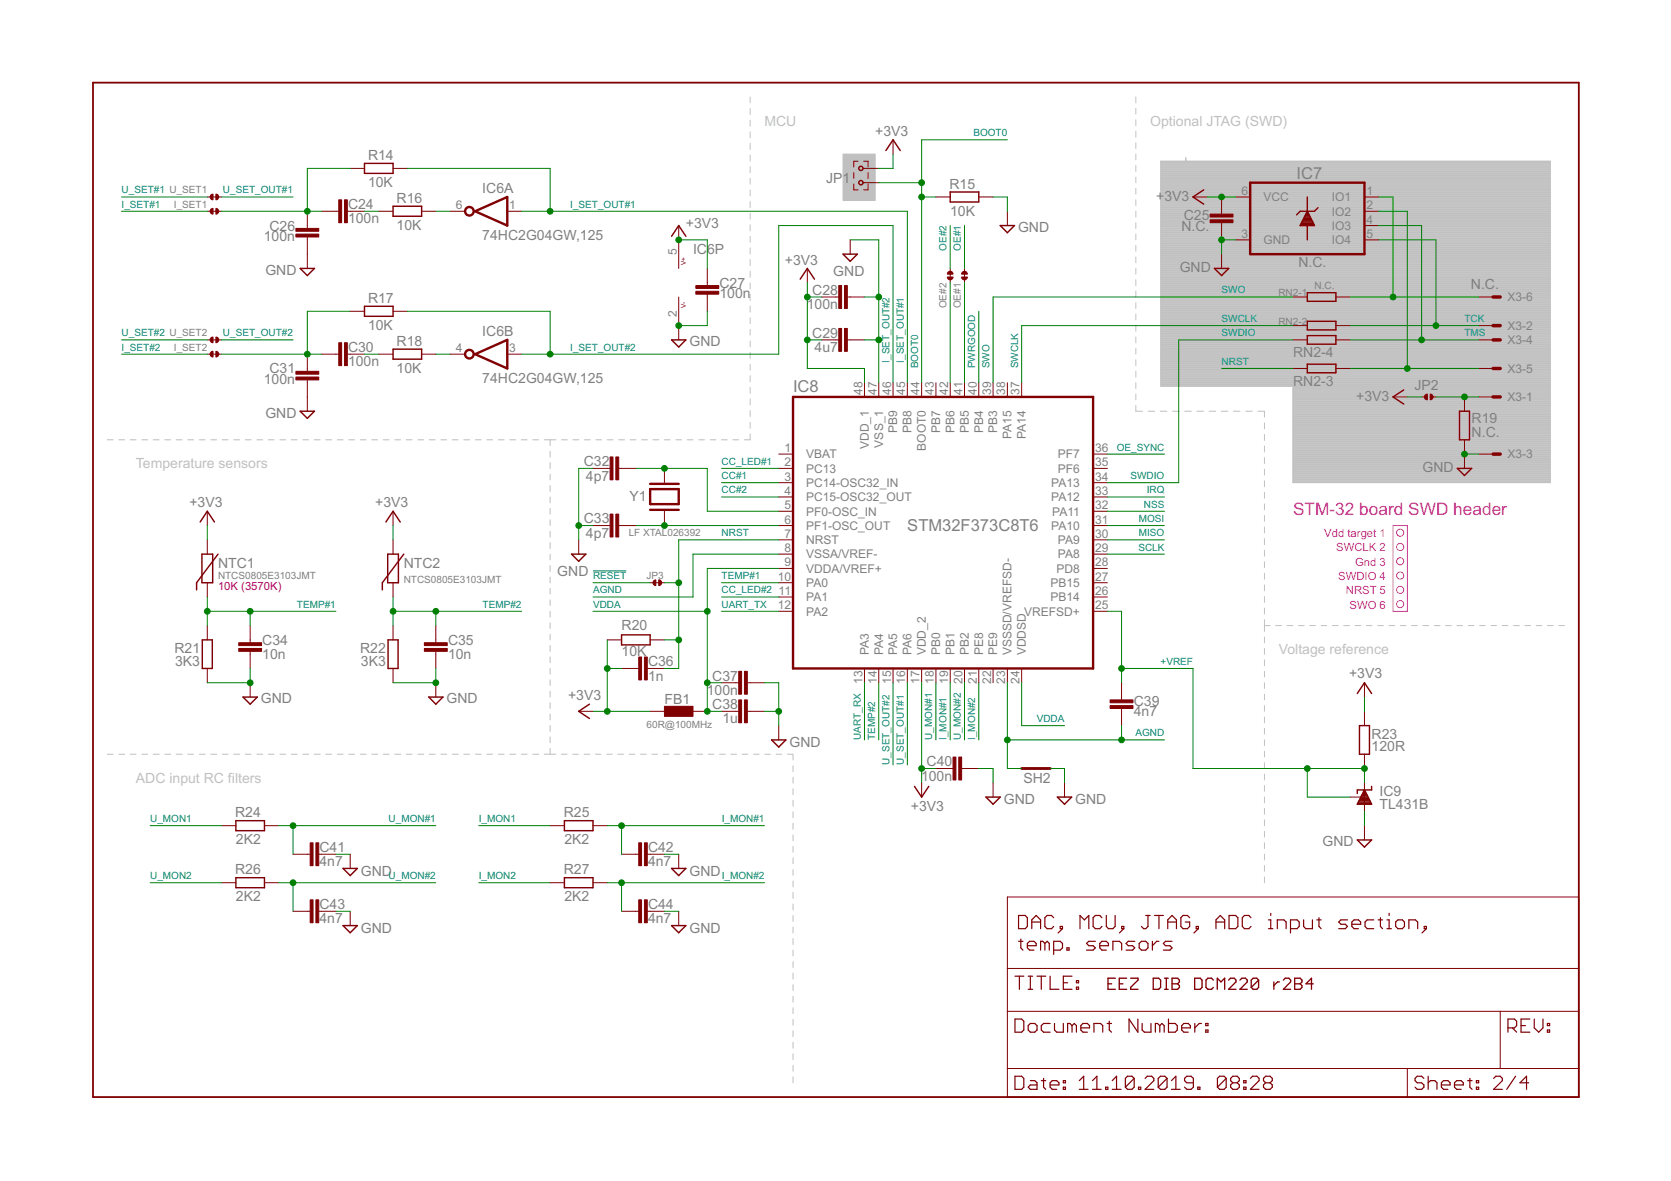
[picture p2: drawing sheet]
<svg xmlns="http://www.w3.org/2000/svg" width="297mm" height="210mm" viewBox="0 0 297 210" stroke-linecap="round" stroke-linejoin="round" font-family="sans-serif">
<defs><g id="words">
<text font-size="3.1" fill="#f0f" x="229.9" y="91.5">STM-32 board SWD header</text>
<g font-size="2.9" fill="#808080">
<text x="230.5" y="31.8">IC7</text>
<text x="141" y="69.7">IC8</text>
<text x="161.3" y="94.5">STM32F373C8T6</text>
</g>
<g font-size="2.5" fill="#c0c0c0">
<text x="135.9" y="22.3">MCU</text>
<text x="204.5" y="22.3">Optional JTAG (SWD)</text>
<text x="24.1" y="83.3">Temperature sensors</text>
<text x="227.3" y="116.3">Voltage reference</text>
<text x="24.1" y="139.1">ADC input RC filters</text>
</g>
<g font-size="2.5" fill="#808080">
<text x="65.4" y="28.4">R14</text>
<text x="155.6" y="24.2">+3V3</text>
<text x="65.4" y="33.2">10K</text>
<text x="85.7" y="34.4">IC6A</text>
<text x="146.8" y="32.5">JP1</text>
<text x="168.8" y="33.5">R15</text>
<text x="205.5" y="35.6">+</text>
<text x="207" y="35.6">3V3</text>
<text x="47.9" y="41">C26</text>
<text x="61.9" y="39.7">100n</text>
<text x="61.9" y="37.2">C24</text>
<text x="70.5" y="40.8">10K</text>
<text x="70.5" y="36">R16</text>
<text x="121.9" y="40.6">+3V3</text>
<text x="168.9" y="38.3">10K</text>
<text x="181" y="41.2">GND</text>
<text x="210" y="41">N.C.</text>
<text x="210.4" y="39.1">C25</text>
<text x="46.9" y="42.9">100n</text>
<text x="85.7" y="42.6">74HC2G04GW,125</text>
<text x="123.2" y="45.2">IC6P</text>
<text x="139.5" y="47.1">+3V3</text>
<text x="230.8" y="47.4">N.C.</text>
<text x="47.2" y="48.8">GND</text>
<text x="65.4" y="53.8">R17</text>
<text x="127.9" y="53">100n</text>
<text x="127.9" y="51.1">C27</text>
<text x="144.4" y="52.4">C28</text>
<text x="148.1" y="49">GND</text>
<text x="209.7" y="48.3">GND</text>
<text x="261.5" y="51.4">N.C.</text>
<text x="65.4" y="58.6">10K</text>
<text x="85.7" y="59.8">IC6B</text>
<text x="143.4" y="54.9">100n</text>
<text x="61.9" y="65.1">100n</text>
<text x="61.9" y="62.6">C30</text>
<text x="70.5" y="61.4">R18</text>
<text x="122.6" y="61.5">GND</text>
<text x="144.4" y="60">C29</text>
<text x="144.8" y="62.6">4u7</text>
<text x="229.9" y="63.4">RN2-4</text>
<text x="46.9" y="68.3">100n</text>
<text x="47.9" y="66.4">C31</text>
<text x="70.5" y="66.2">10K</text>
<text x="85.7" y="68">74HC2G04GW,125</text>
<text x="229.9" y="68.5">RN2-3</text>
<text x="241.1" y="71.2">+3V3</text>
<text x="251.4" y="69.3">JP2</text>
<text x="47.2" y="74.2">GND</text>
<text x="261.6" y="77.7">N.C.</text>
<text x="261.6" y="75.1">R19</text>
<text x="103.8" y="82.9">C32</text>
<text x="252.9" y="83.9">GND</text>
<text x="104.2" y="85.4">4p7</text>
<text x="111.9" y="89">Y1</text>
<text x="33.7" y="90.1">+3V3</text>
<text x="66.7" y="90.1">+3V3</text>
<text x="103.8" y="93">C33</text>
<text x="104.2" y="95.6">4p7</text>
<text x="38.8" y="101">NTC1</text>
<text x="71.8" y="101">NTC2</text>
<text x="99.1" y="102.3">GND</text>
<text x="110.5" y="111.9">R20</text>
<text x="31" y="116">R21</text>
<text x="31.1" y="118.3">3K3</text>
<text x="46.6" y="117.2">10n</text>
<text x="46.6" y="114.6">C34</text>
<text x="64" y="116">R22</text>
<text x="64.1" y="118.3">3K3</text>
<text x="79.6" y="117.2">10n</text>
<text x="79.6" y="114.6">C35</text>
<text x="110.5" y="116.6">10K</text>
<text x="115.2" y="118.4">C36</text>
<text x="46.4" y="125">GND</text>
<text x="79.4" y="125">GND</text>
<text x="101" y="124.4">+3V3</text>
<text x="115.2" y="121">1n</text>
<text x="118.1" y="125.1">FB1</text>
<text x="125.6" y="123.5">100n</text>
<text x="126.6" y="121">C37</text>
<text x="201.5" y="125.4">C39</text>
<text x="239.8" y="120.6">+3V3</text>
<text x="126.6" y="126">C38</text>
<text x="128.4" y="128.6">1u</text>
<text x="201.5" y="127.3">4n7</text>
<text x="243.8" y="131.3">R23</text>
<text x="140.3" y="132.8">GND</text>
<text x="164.7" y="136.2">C40</text>
<text x="243.8" y="133.5">120R</text>
<text x="163.7" y="138.7">100n</text>
<text x="178.4" y="142.9">GND</text>
<text x="181.9" y="139.1">SH2</text>
<text x="191.1" y="142.9">GND</text>
<text x="245.2" y="143.8">TL431B</text>
<text x="245.2" y="141.5">IC9</text>
<text x="41.8" y="145.2">R24</text>
<text x="100.2" y="145.2">R25</text>
<text x="161.9" y="144.1">+3V3</text>
<text x="41.8" y="155.4">R26</text>
<text x="41.9" y="150">2K2</text>
<text x="56.8" y="154">4n7</text>
<text x="56.8" y="151.4">C41</text>
<text x="64.1" y="155.6">GND</text>
<text x="100.2" y="155.4">R27</text>
<text x="100.3" y="150">2K2</text>
<text x="115.2" y="154">4n7</text>
<text x="115.2" y="151.4">C42</text>
<text x="122.6" y="155.6">GND</text>
<text x="235.1" y="150.4">GND</text>
<text x="41.9" y="160.2">2K2</text>
<text x="56.8" y="161.6">C43</text>
<text x="100.3" y="160.2">2K2</text>
<text x="115.2" y="161.6">C44</text>
<text x="56.8" y="164.1">4n7</text>
<text x="64.1" y="165.8">GND</text>
<text x="115.2" y="164.1">4n7</text>
<text x="122.6" y="165.8">GND</text>
</g>
<g font-size="2.1" fill="#808080">
<text x="220.7" y="34.7">6</text>
<text x="224.6" y="35.8">VCC</text>
<text x="236.8" y="35.8">IO1</text>
<text x="242.9" y="34.7">1</text>
<text x="81" y="37.2">6</text>
<text x="90.5" y="37.2">1</text>
<text x="236.8" y="38.3">IO2</text>
<text x="236.8" y="40.8">IO3</text>
<text x="242.9" y="37.2">2</text>
<text x="242.9" y="39.7">4</text>
<text x="120.3" y="45.4" transform="rotate(-90 120.3 45.4)">5</text>
<text x="220.7" y="42.3">3</text>
<text x="224.6" y="43.4">GND</text>
<text x="236.8" y="43.4">IO4</text>
<text x="242.9" y="42.3">5</text>
<text x="267.9" y="53.5">X3-6</text>
<text x="120.3" y="56.3" transform="rotate(-90 120.3 56.3)">2</text>
<text x="267.9" y="58.6">X3-2</text>
<text x="81" y="62.6">4</text>
<text x="90.5" y="62.6">3</text>
<text x="267.9" y="61.2">X3-4</text>
<text x="153.3" y="70.2" transform="rotate(-90 153.3 70.2)">48</text>
<text x="155.9" y="70.2" transform="rotate(-90 155.9 70.2)">47</text>
<text x="158.4" y="70.2" transform="rotate(-90 158.4 70.2)">46</text>
<text x="160.9" y="70.2" transform="rotate(-90 160.9 70.2)">45</text>
<text x="163.5" y="70.2" transform="rotate(-90 163.5 70.2)">44</text>
<text x="166" y="70.2" transform="rotate(-90 166 70.2)">43</text>
<text x="168.5" y="70.2" transform="rotate(-90 168.5 70.2)">42</text>
<text x="171.1" y="70.2" transform="rotate(-90 171.1 70.2)">41</text>
<text x="173.6" y="70.2" transform="rotate(-90 173.6 70.2)">40</text>
<text x="176.2" y="70.2" transform="rotate(-90 176.2 70.2)">39</text>
<text x="178.7" y="70.2" transform="rotate(-90 178.7 70.2)">38</text>
<text x="181.2" y="70.2" transform="rotate(-90 181.2 70.2)">37</text>
<text x="267.9" y="71.3">X3-1</text>
<text x="267.9" y="66.2">X3-5</text>
<text x="159.5" y="76.9" transform="rotate(-90 159.5 76.9)">PB9</text>
<text x="162" y="76.9" transform="rotate(-90 162 76.9)">PB8</text>
<text x="167.1" y="76.9" transform="rotate(-90 167.1 76.9)">PB7</text>
<text x="169.7" y="76.9" transform="rotate(-90 169.7 76.9)">PB6</text>
<text x="172.2" y="76.9" transform="rotate(-90 172.2 76.9)">PB5</text>
<text x="174.7" y="76.9" transform="rotate(-90 174.7 76.9)">PB4</text>
<text x="177.3" y="76.9" transform="rotate(-90 177.3 76.9)">PB3</text>
<text x="179.8" y="78" transform="rotate(-90 179.8 78)">PA15</text>
<text x="182.4" y="78" transform="rotate(-90 182.4 78)">PA14</text>
<text x="139.4" y="80.4">1</text>
<text x="139.4" y="82.9">2</text>
<text x="143.3" y="81.5">VBAT</text>
<text x="154.4" y="79.8" transform="rotate(-90 154.4 79.8)">VDD_1</text>
<text x="157" y="79.5" transform="rotate(-90 157 79.5)">VSS_1</text>
<text x="164.6" y="80.1" transform="rotate(-90 164.6 80.1)">BOOT0</text>
<text x="188" y="81.5">PF7</text>
<text x="194.7" y="80.4">36</text>
<text x="194.7" y="82.9">35</text>
<text x="267.9" y="81.5">X3-3</text>
<text x="139.4" y="85.4">3</text>
<text x="139.4" y="88">4</text>
<text x="143.3" y="84">PC13</text>
<text x="143.3" y="86.6">PC14-OSC32_IN</text>
<text x="143.3" y="89.1">PC15-OSC32_OUT</text>
<text x="186.9" y="86.6">PA13</text>
<text x="186.9" y="89.1">PA12</text>
<text x="188" y="84">PF6</text>
<text x="194.7" y="85.4">34</text>
<text x="194.7" y="88">33</text>
<text x="139.4" y="90.5">5</text>
<text x="139.4" y="93.1">6</text>
<text x="139.4" y="95.6">7</text>
<text x="143.3" y="91.6">PF0-OSC_IN</text>
<text x="143.3" y="94.2">PF1-OSC_OUT</text>
<text x="186.9" y="94.2">PA10</text>
<text x="187" y="91.6">PA11</text>
<text x="194.7" y="90.5">32</text>
<text x="194.7" y="93.1">31</text>
<text x="194.7" y="95.6">30</text>
<text x="139.4" y="98.1">8</text>
<text x="139.4" y="100.7">9</text>
<text x="143.3" y="96.7">NRST</text>
<text x="143.3" y="99.3">VSSA/VREF-</text>
<text x="143.3" y="101.8">VDDA/VREF+</text>
<text x="187.8" y="101.8">PD8</text>
<text x="188.1" y="96.7">PA9</text>
<text x="188.1" y="99.3">PA8</text>
<text x="194.7" y="98.1">29</text>
<text x="194.7" y="100.7">28</text>
<text x="138.2" y="103.2">10</text>
<text x="138.4" y="105.8">11</text>
<text x="143.3" y="104.3">PA0</text>
<text x="143.3" y="106.9">PA1</text>
<text x="186.7" y="104.3">PB15</text>
<text x="186.7" y="106.9">PB14</text>
<text x="194.7" y="103.2">27</text>
<text x="194.7" y="105.8">26</text>
<text x="138.2" y="108.3">12</text>
<text x="143.3" y="109.4">PA2</text>
<text x="182" y="109.4">VREFSD+</text>
<text x="194.7" y="108.3">25</text>
<text x="154.4" y="116.5" transform="rotate(-90 154.4 116.5)">PA3</text>
<text x="157" y="116.5" transform="rotate(-90 157 116.5)">PA4</text>
<text x="159.5" y="116.5" transform="rotate(-90 159.5 116.5)">PA5</text>
<text x="162" y="116.5" transform="rotate(-90 162 116.5)">PA6</text>
<text x="164.6" y="116.5" transform="rotate(-90 164.6 116.5)">VDD_2</text>
<text x="167.1" y="116.5" transform="rotate(-90 167.1 116.5)">PB0</text>
<text x="169.7" y="116.5" transform="rotate(-90 169.7 116.5)">PB1</text>
<text x="172.2" y="116.5" transform="rotate(-90 172.2 116.5)">PB2</text>
<text x="174.7" y="116.5" transform="rotate(-90 174.7 116.5)">PE8</text>
<text x="177.3" y="116.5" transform="rotate(-90 177.3 116.5)">PE9</text>
<text x="179.8" y="116.5" transform="rotate(-90 179.8 116.5)">VSSSD/VREFSD-</text>
<text x="182.4" y="116.5" transform="rotate(-90 182.4 116.5)">VDDSD</text>
<text x="153.3" y="121.5" transform="rotate(-90 153.3 121.5)">13</text>
<text x="155.9" y="121.5" transform="rotate(-90 155.9 121.5)">14</text>
<text x="158.4" y="121.5" transform="rotate(-90 158.4 121.5)">15</text>
<text x="160.9" y="121.5" transform="rotate(-90 160.9 121.5)">16</text>
<text x="163.5" y="121.5" transform="rotate(-90 163.5 121.5)">17</text>
<text x="166" y="121.5" transform="rotate(-90 166 121.5)">18</text>
<text x="168.5" y="121.5" transform="rotate(-90 168.5 121.5)">19</text>
<text x="171.1" y="121.5" transform="rotate(-90 171.1 121.5)">20</text>
<text x="173.6" y="121.5" transform="rotate(-90 173.6 121.5)">21</text>
<text x="176.2" y="121.5" transform="rotate(-90 176.2 121.5)">22</text>
<text x="178.7" y="121.5" transform="rotate(-90 178.7 121.5)">23</text>
<text x="181.2" y="121.5" transform="rotate(-90 181.2 121.5)">24</text>
</g>
<g font-size="2" fill="#f0f">
<text x="235.4" y="95.5">Vdd target 1</text>
<text x="237.5" y="98">SWCLK 2</text>
<text x="240.9" y="100.5">Gnd 3</text>
<text x="237.9" y="103.1">SWDIO 4</text>
<text x="239.2" y="105.6">NRST 5</text>
<text x="239.9" y="108.2">SWO 6</text>
</g>
<text font-size="2" fill="#800080" x="38.8" y="104.8">10K (3570K)</text>
<g font-size="1.8" fill="#008080">
<text x="173" y="24.2">BOOT0</text>
<text x="21.6" y="34.4">U_SET#1 U_SET1</text>
<text x="39.6" y="34.4">U_SET_OUT#1</text>
<text x="21.6" y="36.9">I_SET#1</text>
<text x="101.4" y="36.9">I_SET_OUT#1</text>
<text x="168.3" y="44.5" transform="rotate(-90 168.3 44.5)">OE#2</text>
<text x="170.8" y="44.5" transform="rotate(-90 170.8 44.5)">OE#1</text>
<text x="217.2" y="52.1">SWO</text>
<text x="21.6" y="59.8">U_SET#2 U_SET2</text>
<text x="39.6" y="59.8">U_SET_OUT#2</text>
<text x="217.2" y="59.8">SWDIO</text>
<text x="217.2" y="57.2">SWCLK</text>
<text x="260.3" y="59.8">TMS</text>
<text x="260.3" y="57.2">TCK</text>
<text x="21.6" y="62.3">I_SET#2</text>
<text x="101.4" y="62.3">I_SET_OUT#2</text>
<text x="158.1" y="64.4" transform="rotate(-90 158.1 64.4)">I_SET_OUT#2</text>
<text x="160.7" y="64.4" transform="rotate(-90 160.7 64.4)">I_SET_OUT#1</text>
<text x="163.2" y="65.5" transform="rotate(-90 163.2 65.5)">BOOT0</text>
<text x="173.3" y="65.5" transform="rotate(-90 173.3 65.5)">PWRGOOD</text>
<text x="175.9" y="65.5" transform="rotate(-90 175.9 65.5)">SWO</text>
<text x="181" y="65.5" transform="rotate(-90 181 65.5)">SWCLK</text>
<text x="217.2" y="64.8">NRST</text>
<text x="128.3" y="82.6">CC_LED#1</text>
<text x="198.5" y="80.1">OE_SYNC</text>
<text x="128.3" y="85.2">CC#1</text>
<text x="128.3" y="87.7">CC#2</text>
<text x="201" y="85.2">SWDIO</text>
<text x="203.8" y="87.7">IRQ</text>
<text x="128.3" y="95.3">NRST</text>
<text x="202.4" y="92.8">MOSI</text>
<text x="202.4" y="95.3">MISO</text>
<text x="203.3" y="90.2">NSS</text>
<text x="202.4" y="97.9">SCLK</text>
<text x="105.4" y="102.9">RESET</text>
<text x="105.4" y="105.5">AGND</text>
<text x="128.3" y="105.5">CC_LED#2</text>
<text x="128.3" y="102.9">TEMP#1</text>
<text x="52.8" y="108">TEMP#1</text>
<text x="85.8" y="108">TEMP#2</text>
<text x="105.4" y="108">VDDA</text>
<text x="128.3" y="108">UART_TX</text>
<text x="206.3" y="118.2">+VREF</text>
<text x="153" y="131.5" transform="rotate(-90 153 131.5)">UART_RX</text>
<text x="155.6" y="131.5" transform="rotate(-90 155.6 131.5)">TEMP#2</text>
<text x="165.7" y="131.5" transform="rotate(-90 165.7 131.5)">U_MON#1</text>
<text x="168.3" y="131.5" transform="rotate(-90 168.3 131.5)">I_MON#1</text>
<text x="170.8" y="131.5" transform="rotate(-90 170.8 131.5)">U_MON#2</text>
<text x="173.3" y="131.5" transform="rotate(-90 173.3 131.5)">I_MON#2</text>
<text x="184.3" y="128.3">VDDA</text>
<text x="201.9" y="130.9">AGND</text>
<text x="158.1" y="135.9" transform="rotate(-90 158.1 135.9)">U_SET_OUT#2</text>
<text x="160.7" y="135.9" transform="rotate(-90 160.7 135.9)">U_SET_OUT#1</text>
<text x="26.7" y="146.1">U_MON1</text>
<text x="69.1" y="146.1">U_MON#1</text>
<text x="85.1" y="146.1">I_MON1</text>
<text x="128.3" y="146.1">I_MON#1</text>
<text x="26.7" y="156.3">U_MON2</text>
<text x="69.1" y="156.3">U_MON#2</text>
<text x="85.1" y="156.3">I_MON2</text>
<text x="128.3" y="156.3">I_MON#2</text>
</g>
<g font-size="1.8" fill="#808080">
<text x="30.9" y="36.9">I_SET1</text>
<text x="227.3" y="52.7">RN2-1</text>
<text x="233.7" y="51.4">N.C.</text>
<text x="168.3" y="54.8" transform="rotate(-90 168.3 54.8)">OE#2</text>
<text x="170.8" y="54.8" transform="rotate(-90 170.8 54.8)">OE#1</text>
<text x="227.3" y="57.7">RN2-2</text>
<text x="30.9" y="62.3">I_SET2</text>
<text x="111.8" y="95.3">LF XTAL026392</text>
<text x="38.8" y="102.9">NTCS0805E3103JMT</text>
<text x="71.8" y="103.6">NTCS0805E3103JMT</text>
<text x="114.9" y="102.9">JP3</text>
<text x="114.9" y="129.3">60R@100MHz</text>
</g>
<g font-size="1.1" fill="#800000">
<text x="121.9" y="47.1" transform="rotate(-90 121.9 47.1)">V+</text>
<text x="121.9" y="54.7" transform="rotate(-90 121.9 54.7)">V-</text>
</g>
</g></defs>
<g fill="none" stroke="#c0c0c0" stroke-width=".18">
<path d="M133.3 17.2v1.1M133.3 19.3v1.1M201.9 17.2v1.1M201.9 19.3v1M133.3 21.4v1M133.3 23.4v1.1M133.3 25.5v1.1M133.3 27.6v1M133.3 29.6v1.1M133.3 31.7v1M133.3 33.8v1M133.3 35.8v1.1"/>
<path d="M133.3 37.9v1M133.3 39.9v1.1M201.9 21.3v1M201.9 23.3v1.1M201.9 25.4v1M201.9 27.4v1M201.9 29.4v1.1M201.9 31.5v1M201.9 33.5v1M201.9 35.5v1M201.9 37.5v1.1M201.9 39.6v1"/>
<path d="M206.4 28.7h69.2v57.1h-45.8v-17.1h-23.4zM206.4 39.9h69.2M206.4 39.8h69.2M206.4 39.6h69.2M206.4 39.5h69.2M206.4 39.4h69.2M206.4 39.3h69.2M206.4 39.2h69.2M206.4 39h69.2M206.4 38.9h69.2M206.4 38.8h69.2M206.4 38.7h69.2"/>
<path d="M206.4 38.5h69.2M206.4 38.4h69.2M206.4 38.3h69.2M206.4 38.2h69.2M206.4 38.1h69.2M206.4 38h69.2M206.4 37.8h69.2M206.4 37.7h69.2M206.4 37.6h69.2M206.4 37.5h69.2M206.4 37.3h69.2M206.4 37.2h69.2"/>
<path d="M206.4 37.1h69.2M206.4 37h69.2M206.4 36.9h69.2M206.4 36.7h69.2M206.4 36.6h69.2M206.4 36.5h69.2M206.4 36.4h69.2M206.4 36.3h69.2M206.4 36.1h69.2M206.4 36h69.2M206.4 35.9h69.2M206.4 35.8h69.2"/>
<path d="M206.4 35.7h69.2M206.4 35.5h69.2M206.4 35.4h69.2M206.4 35.3h69.2M206.4 35.2h69.2M206.4 35.1h69.2M206.4 34.9h69.2M206.4 34.8h69.2M206.4 34.7h69.2M206.4 34.6h69.2M206.4 34.5h69.2M206.4 34.3h69.2"/>
<path d="M206.4 34.2h69.2M206.4 34.1h69.2M206.4 34h69.2M206.4 33.8h69.2M206.4 33.7h69.2M206.4 33.6h69.2M206.4 33.5h69.2M206.4 33.4h69.2M206.4 33.3h69.2M206.4 33.1h69.2M206.4 33h69.2M206.4 32.9h69.2"/>
<path d="M206.4 32.8h69.2M206.4 32.6h69.2M206.4 32.5h69.2M206.4 32.4h69.2M206.4 32.3h69.2M206.4 32.2h69.2M206.4 32h69.2M206.4 31.9h69.2M206.4 31.8h69.2M206.4 31.7h69.2M206.4 31.6h69.2M206.4 31.4h69.2"/>
<path d="M206.4 31.3h69.2M206.4 31.2h69.2M206.4 31.1h69.2M206.4 30.9h69.2M206.4 30.8h69.2M206.4 30.7h69.2M206.4 30.6h69.2M206.4 30.5h69.2M206.4 30.4h69.2M206.4 30.2h69.2M206.4 30.1h69.2M206.4 30h69.2"/>
<path d="M206.4 29.9h69.2M206.4 29.7h69.2M206.4 29.6h69.2M206.4 29.5h69.2M206.4 29.4h69.2M206.4 29.3h69.2M206.4 29.1h69.2M206.4 29h69.2M206.4 28.9h69.2M206.4 28.8h69.2M210.8 28v.7M133.3 42v1.1"/>
<path d="M133.3 44.1v1M133.3 46.1v1.1M133.3 48.2v1.1M133.3 50.3v1M133.3 52.3v1.1M133.3 54.4v1.1M133.3 56.5v1M133.3 58.5v1.1M201.9 41.6v1M201.9 43.6v1.1M201.9 45.7v1M201.9 47.7v1"/>
<path d="M201.9 49.7v1.1M201.9 51.8v1M201.9 53.8v1M201.9 55.8v1.1M201.9 57.8v1.1M201.9 59.9v1M206.4 59.9h69.2M206.4 59.8h69.2M206.4 59.7h69.2M206.4 59.5h69.2M206.4 59.4h69.2M206.4 59.3h69.2"/>
<path d="M206.4 59.2h69.2M206.4 59.1h69.2M206.4 58.9h69.2M206.4 58.8h69.2M206.4 58.7h69.2M206.4 58.6h69.2M206.4 58.5h69.2M206.4 58.3h69.2M206.4 58.2h69.2M206.4 58.1h69.2M206.4 58h69.2M206.4 57.8h69.2"/>
<path d="M206.4 57.7h69.2M206.4 57.6h69.2M206.4 57.5h69.2M206.4 57.4h69.2M206.4 57.3h69.2M206.4 57.1h69.2M206.4 57h69.2M206.4 56.9h69.2M206.4 56.8h69.2M206.4 56.6h69.2M206.4 56.5h69.2M206.4 56.4h69.2"/>
<path d="M206.4 56.3h69.2M206.4 56.2h69.2M206.4 56h69.2M206.4 55.9h69.2M206.4 55.8h69.2M206.4 55.7h69.2M206.4 55.6h69.2M206.4 55.4h69.2M206.4 55.3h69.2M206.4 55.2h69.2M206.4 55.1h69.2M206.4 54.9h69.2"/>
<path d="M206.4 54.8h69.2M206.4 54.7h69.2M206.4 54.6h69.2M206.4 54.5h69.2M206.4 54.4h69.2M206.4 54.2h69.2M206.4 54.1h69.2M206.4 54h69.2M206.4 53.9h69.2M206.4 53.7h69.2M206.4 53.6h69.2M206.4 53.5h69.2"/>
<path d="M206.4 53.4h69.2M206.4 53.3h69.2M206.4 53.1h69.2M206.4 53h69.2M206.4 52.9h69.2M206.4 52.8h69.2M206.4 52.7h69.2M206.4 52.5h69.2M206.4 52.4h69.2M206.4 52.3h69.2M206.4 52.2h69.2M206.4 52.1h69.2"/>
<path d="M206.4 51.9h69.2M206.4 51.8h69.2M206.4 51.7h69.2M206.4 51.6h69.2M206.4 51.5h69.2M206.4 51.3h69.2M206.4 51.2h69.2M206.4 51.1h69.2M206.4 51h69.2M206.4 50.9h69.2M206.4 50.7h69.2M206.4 50.6h69.2"/>
<path d="M206.4 50.5h69.2M206.4 50.4h69.2M206.4 50.2h69.2M206.4 50.1h69.2M206.4 50h69.2M206.4 49.9h69.2M206.4 49.8h69.2M206.4 49.7h69.2M206.4 49.5h69.2M206.4 49.4h69.2M206.4 49.3h69.2M206.4 49.2h69.2"/>
<path d="M206.4 49h69.2M206.4 48.9h69.2M206.4 48.8h69.2M206.4 48.7h69.2M206.4 48.6h69.2M206.4 48.5h69.2M206.4 48.3h69.2M206.4 48.2h69.2M206.4 48.1h69.2M206.4 48h69.2M206.4 47.8h69.2M206.4 47.7h69.2"/>
<path d="M206.4 47.6h69.2M206.4 47.5h69.2M206.4 47.3h69.2M206.4 47.2h69.2M206.4 47.1h69.2M206.4 47h69.2M206.4 46.9h69.2M206.4 46.8h69.2M206.4 46.6h69.2M206.4 46.5h69.2M206.4 46.4h69.2M206.4 46.3h69.2"/>
<path d="M206.4 46.1h69.2M206.4 46h69.2M206.4 45.9h69.2M206.4 45.8h69.2M206.4 45.7h69.2M206.4 45.6h69.2M206.4 45.4h69.2M206.4 45.3h69.2M206.4 45.2h69.2M206.4 45.1h69.2M206.4 44.9h69.2M206.4 44.8h69.2"/>
<path d="M206.4 44.7h69.2M206.4 44.6h69.2M206.4 44.5h69.2M206.4 44.3h69.2M206.4 44.2h69.2M206.4 44.1h69.2M206.4 44h69.2M206.4 43.9h69.2M206.4 43.7h69.2M206.4 43.6h69.2M206.4 43.5h69.2M206.4 43.4h69.2"/>
<path d="M206.4 43.3h69.2M206.4 43.1h69.2M206.4 43h69.2M206.4 42.9h69.2M206.4 42.8h69.2M206.4 42.7h69.2M206.4 42.5h69.2M206.4 42.4h69.2M206.4 42.3h69.2M206.4 42.2h69.2M206.4 42.1h69.2M206.4 41.9h69.2"/>
<path d="M206.4 41.8h69.2M206.4 41.7h69.2M206.4 41.6h69.2M206.4 41.4h69.2M206.4 41.3h69.2M206.4 41.2h69.2M206.4 41.1h69.2M206.4 41h69.2M206.4 40.9h69.2M206.4 40.7h69.2M206.4 40.6h69.2M206.4 40.5h69.2"/>
<path d="M206.4 40.4h69.2M206.4 40.2h69.2M206.4 40.1h69.2M206.4 40h69.2M19.1 78.2h1M21.1 78.2h1.1M23.2 78.2h1M25.2 78.2h1M27.2 78.2h1.1M29.3 78.2h1M31.3 78.2h1.1M33.4 78.2h1"/>
<path d="M35.4 78.2h1.1M37.5 78.2h1M39.5 78.2h1.1M41.6 78.2h1M43.6 78.2h1M45.7 78.2h1M47.7 78.2h1M49.7 78.2h1.1M51.8 78.2h1M53.8 78.2h1.1M55.9 78.2h1M57.9 78.2h1"/>
<path d="M60 78.2h1M62 78.2h1M64.1 78.2h1M66.1 78.2h1M68.1 78.2h1.1M70.2 78.2h1M72.2 78.2h1.1M74.3 78.2h1M76.3 78.2h1.1M78.4 78.2h1M80.4 78.2h1M82.4 78.2h1.1"/>
<path d="M84.5 78.2h1M86.5 78.2h1.1M88.6 78.2h1M90.6 78.2h1.1M92.7 78.2h1M94.7 78.2h1.1M96.8 78.2h2M97.8 78.2v1M99.8 78.2h1.1M101.9 78.2h1M103.9 78.2h1M105.9 78.2h1.1"/>
<path d="M107.9 78.2h1.1M110 78.2h1M112 78.2h1.1M114 78.2h1.1M116.1 78.2h1M118.1 78.2h1M120.1 78.2h1.1M122.2 78.2h1M124.2 78.2h1M126.2 78.2h1.1M128.2 78.2h1.1M130.3 78.2h1"/>
<path d="M133.3 77.1v1.1h-1M133.3 60.6v1.1M133.3 62.7v1M133.3 64.7v1.1M133.3 66.8v1.1M133.3 68.9v1M133.3 70.9v1.1M133.3 73v1M133.3 75.1v1M201.9 61.9v1M201.9 63.9v1.1M201.9 66v1"/>
<path d="M201.9 68v1M201.9 70v1.1M201.9 72.1v1h1.2M204.1 73.1h1.2M206.2 73.1h1.2M206.4 68.6h69.2M206.4 68.5h69.2M206.4 68.3h69.2M206.4 68.2h69.2M206.4 68.1h69.2M206.4 68h69.2M206.4 67.9h69.2"/>
<path d="M206.4 67.7h69.2M206.4 67.6h69.2M206.4 67.5h69.2M206.4 67.4h69.2M206.4 67.3h69.2M206.4 67.1h69.2M206.4 67h69.2M206.4 66.9h69.2M206.4 66.8h69.2M206.4 66.7h69.2M206.4 66.5h69.2M206.4 66.4h69.2"/>
<path d="M206.4 66.3h69.2M206.4 66.2h69.2M206.4 66.1h69.2M206.4 65.9h69.2M206.4 65.8h69.2M206.4 65.7h69.2M206.4 65.6h69.2M206.4 65.4h69.2M206.4 65.3h69.2M206.4 65.2h69.2M206.4 65.1h69.2M206.4 65h69.2"/>
<path d="M206.4 64.9h69.2M206.4 64.7h69.2M206.4 64.6h69.2M206.4 64.5h69.2M206.4 64.4h69.2M206.4 64.2h69.2M206.4 64.1h69.2M206.4 64h69.2M206.4 63.9h69.2M206.4 63.8h69.2M206.4 63.6h69.2M206.4 63.5h69.2"/>
<path d="M206.4 63.4h69.2M206.4 63.3h69.2M206.4 63.2h69.2M206.4 63h69.2M206.4 62.9h69.2M206.4 62.8h69.2M206.4 62.7h69.2M206.4 62.5h69.2M206.4 62.4h69.2M206.4 62.3h69.2M206.4 62.2h69.2M206.4 62.1h69.2"/>
<path d="M206.4 62h69.2M206.4 61.8h69.2M206.4 61.7h69.2M206.4 61.6h69.2M206.4 61.5h69.2M206.4 61.3h69.2M206.4 61.2h69.2M206.4 61.1h69.2M206.4 61h69.2M206.4 60.9h69.2M206.4 60.7h69.2M206.4 60.6h69.2"/>
<path d="M206.4 60.5h69.2M206.4 60.4h69.2M206.4 60.3h69.2M206.4 60.1h69.2M206.4 60h69.2M208.4 73.1h1.2M210.6 73.1h1.2M212.8 73.1h1.1M214.9 73.1h1.2M217.1 73.1h1.2M219.3 73.1h1.1M221.4 73.1h1.2"/>
<path d="M223.6 73.1h1.2v1M224.8 75.2v1M224.8 77.2v1.1M224.8 79.3v1M229.8 79.9h45.8M229.8 79.8h45.8M229.8 79.7h45.8M229.8 79.6h45.8M229.8 79.4h45.8M229.8 79.3h45.8M229.8 79.2h45.8M229.8 79.1h45.8"/>
<path d="M229.8 79h45.8M229.8 78.8h45.8M229.8 78.7h45.8M229.8 78.6h45.8M229.8 78.5h45.8M229.8 78.4h45.8M229.8 78.2h45.8M229.8 78.1h45.8M229.8 78h45.8M229.8 77.9h45.8M229.8 77.7h45.8M229.8 77.6h45.8"/>
<path d="M229.8 77.5h45.8M229.8 77.4h45.8M229.8 77.3h45.8M229.8 77.2h45.8M229.8 77h45.8M229.8 76.9h45.8M229.8 76.8h45.8M229.8 76.7h45.8M229.8 76.5h45.8M229.8 76.4h45.8M229.8 76.3h45.8M229.8 76.2h45.8"/>
<path d="M229.8 76.1h45.8M229.8 75.9h45.8M229.8 75.8h45.8M229.8 75.7h45.8M229.8 75.6h45.8M229.8 75.5h45.8M229.8 75.3h45.8M229.8 75.2h45.8M229.8 75.1h45.8M229.8 75h45.8M229.8 74.9h45.8M229.8 74.7h45.8"/>
<path d="M229.8 74.6h45.8M229.8 74.5h45.8M229.8 74.4h45.8M229.8 74.3h45.8M229.8 74.1h45.8M229.8 74h45.8M229.8 73.9h45.8M229.8 73.8h45.8M229.8 73.7h45.8M229.8 73.5h45.8M229.8 73.4h45.8M229.8 73.3h45.8"/>
<path d="M229.8 73.2h45.8M229.8 73h45.8M229.8 72.9h45.8M229.8 72.8h45.8M229.8 72.7h45.8M229.8 72.6h45.8M229.8 72.5h45.8M229.8 72.3h45.8M229.8 72.2h45.8M229.8 72.1h45.8M229.8 72h45.8M229.8 71.8h45.8"/>
<path d="M229.8 71.7h45.8M229.8 71.6h45.8M229.8 71.5h45.8M229.8 71.4h45.8M229.8 71.2h45.8M229.8 71.1h45.8M229.8 71h45.8M229.8 70.9h45.8M229.8 70.8h45.8M229.8 70.6h45.8M229.8 70.5h45.8M229.8 70.4h45.8"/>
<path d="M229.8 70.3h45.8M229.8 70.1h45.8M229.8 70h45.8M229.8 69.9h45.8M229.8 69.8h45.8M229.8 69.7h45.8M229.8 69.6h45.8M229.8 69.4h45.8M229.8 69.3h45.8M229.8 69.2h45.8M229.8 69.1h45.8M229.8 68.9h45.8"/>
<path d="M229.8 68.8h45.8M229.8 68.7h45.8M97.8 80.2v1M97.8 82.2v1.1M97.8 84.3v1M97.8 86.3v1M97.8 88.3v1.1M97.8 90.4v1M97.8 92.4v1M97.8 94.4v1.1M97.8 96.5v1M97.8 98.5v1"/>
<path d="M224.8 81.3v1.1M224.8 83.4v1M224.8 85.4v1.1M224.8 87.5v1.1M224.8 89.6v1M224.8 91.6v1.1M224.8 93.7v1M224.8 95.7v1.1M224.8 97.8v1M224.8 99.8v1.1M229.8 85.7h45.8M229.8 85.6h45.8"/>
<path d="M229.8 85.5h45.8M229.8 85.3h45.8M229.8 85.2h45.8M229.8 85.1h45.8M229.8 85h45.8M229.8 84.9h45.8M229.8 84.8h45.8M229.8 84.6h45.8M229.8 84.5h45.8M229.8 84.4h45.8M229.8 84.3h45.8M229.8 84.1h45.8"/>
<path d="M229.8 84h45.8M229.8 83.9h45.8M229.8 83.8h45.8M229.8 83.7h45.8M229.8 83.5h45.8M229.8 83.4h45.8M229.8 83.3h45.8M229.8 83.2h45.8M229.8 83.1h45.8M229.8 82.9h45.8M229.8 82.8h45.8M229.8 82.7h45.8"/>
<path d="M229.8 82.6h45.8M229.8 82.5h45.8M229.8 82.3h45.8M229.8 82.2h45.8M229.8 82.1h45.8M229.8 82h45.8M229.8 81.9h45.8M229.8 81.7h45.8M229.8 81.6h45.8M229.8 81.5h45.8M229.8 81.4h45.8M229.8 81.3h45.8"/>
<path d="M229.8 81.1h45.8M229.8 81h45.8M229.8 80.9h45.8M229.8 80.8h45.8M229.8 80.6h45.8M229.8 80.5h45.8M229.8 80.4h45.8M229.8 80.3h45.8M229.8 80.2h45.8M229.8 80.1h45.8M97.8 100.5v1.1M97.8 102.6v1"/>
<path d="M97.8 104.6v1M97.8 106.6v1M97.8 108.6v1.1M97.8 110.7v1M97.8 112.7v1M97.8 114.7v1.1M97.8 116.8v1M97.8 118.8v1M224.8 101.9v1.1M224.8 103.9v1.1M224.8 106v1.1M224.8 108.1v1"/>
<path d="M224.8 110.1v2.1M224.8 113.2v1.1M224.8 115.3v1M224.8 117.3v1M224.8 119.3v1M224.8 111.2h1M226.8 111.2h1M228.8 111.2h1M230.8 111.2h1M232.8 111.2h1M234.8 111.2h1M236.9 111.2h1"/>
<path d="M238.9 111.2h1M240.9 111.2h1M242.9 111.2h1M244.9 111.2h1M246.9 111.2h1M248.9 111.2h1M250.9 111.2h1M252.9 111.2h1.1M255 111.2h1M257 111.2h1M259 111.2h1M261 111.2h1"/>
<path d="M263 111.2h1M265 111.2h1M267 111.2h1.1M269 111.2h1.1M271.1 111.2h1M273.1 111.2h1M275.1 111.2h1M277.1 111.2h1M19.1 134h1M21.1 134h1.1M23.2 134h1M25.2 134h1"/>
<path d="M27.2 134h1.1M29.3 134h1M31.3 134h1.1M33.4 134h1M35.4 134h1.1M37.5 134h1M39.5 134h1.1M41.6 134h1M43.6 134h1M45.7 134h1M47.7 134h1M49.7 134h1.1"/>
<path d="M51.8 134h1M53.8 134h1.1M55.9 134h1M57.9 134h1M60 134h1M62 134h1M64.1 134h1M66.1 134h1M68.1 134h1.1M70.2 134h1M72.2 134h1.1M74.3 134h1"/>
<path d="M76.3 134h1.1M78.4 134h1M80.4 134h1M82.4 134h1.1M84.5 134h1M86.5 134h1.1M88.6 134h1M90.6 134h1.1M92.7 134h1M94.7 134h1.1M96.8 134h2M97.8 120.8v1.1"/>
<path d="M97.8 122.9v1M97.8 124.9v1M97.8 126.9v1.1M97.8 128.9v1.1M97.8 131v1M97.8 133v1M99.8 134h1M101.8 134h1M103.8 134h1M105.8 134h1M107.8 134h1M109.8 134h1"/>
<path d="M111.8 134h1.1M113.9 134h1M115.9 134h1M117.9 134h1M119.9 134h1M121.9 134h1M123.9 134h1M125.9 134h1M127.9 134h1M129.9 134h1M131.9 134h1M133.9 134h1"/>
<path d="M136 134h.9M137.9 134h1.1M140 134h1v1.1M141 136.1v1M141 138.1v1.1M224.8 121.3v1.1M224.8 123.4v1M224.8 125.4v1M224.8 127.4v1.1M224.8 129.5v1M224.8 131.5v1M224.8 133.5v1.1"/>
<path d="M224.8 135.6v1M224.8 137.6v1M224.8 139.6v1.1M141 140.2v1M141 142.2v1.1M141 144.3v1M141 146.3v1.1M141 148.4v1M141 150.4v1.1M141 152.5v1M141 154.5v1.1M141 156.6v1"/>
<path d="M141 158.6v1.1M224.8 141.6v1.1M224.8 143.7v1M224.8 145.7v1M224.8 147.7v1.1M224.8 149.8v1M224.8 151.8v1M224.8 153.8v1.1M224.8 155.9v1M141 160.7v1M141 162.7v1.1M141 164.8v1"/>
<path d="M141 166.8v1.1M141 168.9v1M141 170.9v1.1M141 173v1M141 175v1.1M141 177.1v1M141 179.1v1M141 181.2v1M141 183.2v1.1M141 185.3v1M141 187.3v1M141 189.4v1"/>
<path d="M141 191.4v1"/>
</g>
<path d="M149.9 27.4h5.7v8.2h-5.7z" fill="#c0c0c0" stroke="#c0c0c0" stroke-width=".18"/>
<g fill="none" stroke="#800000" stroke-width=".21">
<path d="M180.4 173.5h1.6M181.1 162.7h1.1l.4 .4v1.6l-.4 .4h-1.1zM181.1 167.3h.7M181.2 173.5v2.3M181.5 166.9v1.6l.3 .4M182.6 168.1h1.6v-.4l-.4-.4h-.8l-.4 .4v.8l.4 .4h.8M182.8 173.5h.8M182.8 175.8h.8M183.2 173.5v2.3M183.4 165.1v-1.6l.8-.8 .8 .8v1.6M183.4 163.9h1.6M184.3 173.5h1.6"/>
<path d="M185.1 173.5v2.3M185.7 167.7l-.3-.4h-.4v1.6M185.7 167.7v1.2M185.7 167.7l.4-.4 .4 .4v1.2M186.7 173.5v2.3h1.5M187.3 163.1l-.4-.4h-.8l-.4 .4v1.6l.4 .4h.8l.4-.4M187.3 168.9h1.2l.4-.4v-.8l-.4-.4h-1.2v2.3M188.5 164.7h.4v.4h-.4zM188.9 165.1l-.8 .7M189 174.7h.8M189.7 168.5h.3v.4h-.3zM190.6 173.5h-1.6v2.3h1.6"/>
<path d="M191.3 175.5h.4v.3h-.4zM191.3 174.3h.4v.4h-.4zM192 165.1v-2.4l.8 .8 .7-.8v2.4M194.7 167.3h-1.2l-.4 .4 .4 .4h.8l.4 .4-.4 .4h-1.2M195.5 168.1h1.5v-.4l-.3-.4h-.8l-.4 .4v.8l.4 .4h.8M195.9 163.1l-.4-.4h-.8l-.4 .4v1.6l.4 .4h.8l.4-.4M196.7 162.7v2l.3 .4h.8l.4-.4v-2M197.8 168.9v-1.6h1.2l.4 .4v1.2M199.4 164.7h.4v.4h-.4zM199.8 165.1l-.8 .7M201.7 167.3h-1.1l-.4 .4 .4 .4h.7l.4 .4-.4 .4h-1.1M202.5 167.7l.4-.4h.8l.4 .4v.8l-.4 .4h-.8l-.4-.4z"/>
<path d="M203.7 162.7h.7M204.1 162.7v2l-.4 .4h-.4l-.4-.4M204.9 167.3v1.6M205.2 162.7h1.6M206 162.7v2.4M206 167.3h-.4l-.7 .8M207.6 163.9h1.5M207.6 165.1v-1.6l.7-.8 .8 .8v1.6M208.3 167.3h-1.1l-.4 .4 .4 .4h.8l.3 .4-.3 .4h-1.2M211.5 163.1l-.4-.4h-.8l-.4 .4v1.6l.4 .4h.8l.4-.4v-.8h-.8M212.6 164.7h.4v.4h-.4zM213 165.1l-.8 .7"/>
<path d="M216.2 163.9h1.5M216.2 165.1v-1.6l.7-.8 .8 .8v1.6M218.5 162.7h1.1l.4 .4v1.6l-.4 .4h-1.1zM222.4 163.1l-.4-.4h-.8l-.4 .4v1.6l.4 .4h.8l.4-.4M225.5 165.1h.8M225.5 163.5h.4v1.6M225.9 162.3v.4M227.1 165.1v-1.6h1.1l.4 .4v1.2M229.4 165.1h1.2l.3-.4v-.8l-.3-.4h-1.2v2.3M231.7 163.5v1.2l.4 .4h1.2v-1.6M234.1 163.5h.7M234.5 163.1v1.6l.3 .4"/>
<path d="M239.5 163.5h-1.1l-.4 .4 .4 .4h.7l.4 .4-.4 .4h-1.1M240.3 164.3h1.6v-.4l-.4-.4h-.8l-.4 .4v.8l.4 .4h.8M244.2 163.5h-1.2l-.3 .4v.8l.3 .4h1.2M245 163.5h.8M245.4 163.1v1.6l.4 .4M246.5 165.1h.8M246.5 163.5h.4v1.6M246.9 162.3v.4M248.1 163.9l.4-.4h.8l.4 .4v.8l-.4 .4h-.8l-.4-.4zM250.4 165.1v-1.6h1.2l.4 .4v1.2M253.2 164.7h.4v.4h-.4zM253.6 165.1l-.8 .7"/>
<path d="M180.4 181.1h1.2l.4 .4v1.6l-.4 .4h-1.2zM180.4 191.3h1.2l.4 .4v1.5l-.4 .4h-1.2zM182.8 182.3l.4-.4h.7l.4 .4v.8l-.4 .4h-.7l-.4-.4zM183.2 192.1h.7l.4 .3v1.2h-1.1l-.4-.4 .4-.4h1.1M185.1 192.1h.8M185.5 191.7v1.5l.4 .4M186.7 192.8h1.5v-.4l-.4-.3h-.8l-.3 .3v.8l.3 .4h.8M186.7 181.9h-1.2l-.4 .4v.8l.4 .4h1.2M187.5 181.9v1.2l.3 .4h1.2v-1.6M189 193.2h.4v.4h-.4zM189 192.1h.4v.3h-.4zM190.6 182.3l-.4-.4h-.4v1.6"/>
<path d="M190.6 182.3l.4-.4 .3 .4v1.2M190.6 182.3v1.2M191.9 193.6h1.5M191.9 192.1l.7-.8v2.3M192.1 182.7h1.6v-.4l-.4-.4h-.8l-.4 .4v.8l.4 .4h.8M194.2 193.6h1.5M194.2 192.1l.8-.8v2.3M194.5 183.5v-1.6h1.1l.4 .4v1.2M196.5 193.2h.4v.4h-.4zM196.8 181.9h.8M197.2 181.5v1.6l.4 .4M197.7 193.6h1.6"/>
<path d="M197.7 192.1l.8-.8v2.3M201.6 191.7v1.5l-.4 .4h-.8l-.4-.4M201.6 191.7l-.4-.4h-.8l-.4 .4v1.5M201.6 191.7l-1.6 1.5M202.3 181.1v2.4l-1.6-2.4v2.4M202.4 193.2h.4v.4h-.4zM203 181.9v1.2l.4 .4h1.2v-1.6M203.6 191.7l.3-.4h.8l.4 .4v.4l-1.5 1.5h1.5M206.2 182.3l-.4-.4h-.4v1.6M206.2 182.3v1.2M206.2 182.3l.3-.4 .4 .4v1.2M207.5 191.7v1.5l-.4 .4h-.8l-.4-.4"/>
<path d="M207.5 191.7l-.4-.4h-.8l-.4 .4v1.5M207.5 191.7l-1.6 1.5M207.7 181.1v2.4h1.2l.4-.4v-.8l-.4-.4h-1.2M208.2 193.6h1.6M208.2 192.1l.8-.8v2.3M210.1 182.7h1.5v-.4l-.4-.4h-.8l-.3 .4v.8l.3 .4h.8M212.1 192.4h-1.1l-.4-.3v-.4l.4-.4h.7l.4 .4v1.5l-.4 .4h-.7l-.4-.4M212.4 181.9v1.6M212.9 193.2h.4v.4h-.4zM213.6 181.9h-.4l-.8 .8M214.3 183.1h.4v.4h-.4zM214.3 181.9h.4v.4h-.4z"/>
<path d="M218 191.7v1.5l-.4 .4h-.8l-.4-.4M218 191.7l-.4-.4h-.8l-.4 .4v1.5M218 191.7l-1.6 1.5M219.1 192.4l-.3 .4v.4l.3 .4h.8l.4-.4v-.4l-.4-.4M219.1 192.4l-.3-.3v-.4l.3-.4h.8l.4 .4v.4l-.4 .3M219.1 192.4h.8M221.1 193.2h.4v.4h-.4zM221.1 192.1h.4v.3h-.4zM222.3 191.7l.4-.4h.7l.4 .4v.4l-1.5 1.5h1.5M225 192.4l-.4 .4v.4l.4 .4h.8l.4-.4v-.4l-.4-.4M225 192.4l-.4-.3v-.4l.4-.4h.8l.4 .4v.4l-.4 .3M225 192.4h.8"/>
<path d="M253.1 191.7l-.4-.4h-.8l-.4 .4v.4l.4 .3h.8l.4 .4v.4l-.4 .4h-.8l-.4-.4M253.9 192.4l.4-.3h.8l.3 .3v1.2M253.9 191.3v2.3M256.2 192.8h1.6v-.4l-.4-.3h-.8l-.4 .3v.8l.4 .4h.8M258.6 192.8h1.5v-.4l-.4-.3h-.7l-.4 .3v.8l.4 .4h.7M260.9 192.1h.8M261.3 191.7v1.5l.4 .4M262.4 193.2h.4v.4h-.4zM262.4 192.1h.4v.3h-.4zM265.5 191.7l.4-.4h.8l.4 .4v.4l-1.6 1.5h1.6M268.1 182.7h1.1l.4-.4v-.8l-.4-.4h-1.1v2.4M268.8 182.7l.8 .8"/>
<path d="M269.4 191.3l-1.6 2.3M270.4 182.3h.8M271.7 192.4h-1.5l1.2-1.1v2.3M271.9 181.1h-1.5v2.4h1.5M272.7 181.1v1.6l.8 .8 .8-.8v-1.6M275.1 183.1h.4v.4h-.4zM275.1 181.9h.4v.4h-.4z"/>
</g>
<path d="M16.5 14.7h264.1v180.3h-264.1z" fill="none" stroke="#800000" stroke-width=".32"/>
<g fill="none" stroke="#800000" stroke-width=".18">
<path d="M36.9 35h2.5M36.9 37.5h2.5M54.6 37.5v3.1M57.2 37.5h3M61.7 37.5h3.1M62.3 29.9h2.5M67.3 37.5h2.6M69.9 29.9h2.5M75 37.5h2.5M80 37.5h2.5M90.2 37.5h2.5M151.8 30.7v1"/>
<path d="M151.8 32.7v1h.7M152.5 28.7h-.7v1M153.4 29.9h2.8M153.4 32.5h2.8M153.5 28.7h.8v1M154.3 32.7v1h-.8M154.3 30.7v1M158.7 24.8v2.6M166.4 35h2.5M174 35h2.5M179.1 37.5v2.6M212.1 35h2.5"/>
<path d="M217.1 35v3.1M217.1 39.6v3M219.7 35h2.5M242.5 35h2.6M242.5 37.5h2.6M54.6 42.1v5.6M62.3 55.3h2.5M69.9 55.3h2.5M120.6 40.1v7.6M120.6 52.8v7.6M125.7 47.7v3.1M125.7 52.3v3"/>
<path d="M143.5 47.7v2.5M146 52.8h3.1M150.6 52.8h3.1M151.1 42.6v2.6M168.9 47.7v2.5M171.4 47.7v2.5M217.1 45.2v2.5M219.7 42.6h2.5M229.8 57.9h2.6M229.8 52.8h2.6M237.5 57.9h2.5M237.5 52.8h2.5"/>
<path d="M242.5 40.1h2.6M242.5 42.6h2.6M262.9 57.9h2.5M262.9 52.8h2.5M36.9 60.4h2.5M36.9 62.9h2.5M54.6 62.9v3.1M54.6 67.5v5.6M57.2 62.9h3M61.7 62.9h3.1M67.3 62.9h2.6M75 62.9h2.5"/>
<path d="M80 62.9h2.5M90.2 62.9h2.5M146 60.4h3.1M150.6 60.4h3.1M153.7 68v2.5M156.2 68v2.5M158.7 68v2.5M161.3 68v2.5M163.8 68v2.5M166.4 68v2.5M168.9 68v2.5M171.4 68v2.5"/>
<path d="M174 68v2.5M176.5 68v2.5M179.1 68v2.5M181.6 68v2.5M229.8 60.4h2.6M229.8 65.5h2.6M237.5 60.4h2.5M237.5 65.5h2.5M247.6 70.5h2.6M252.7 70.5h.8M254.5 70.5h.7M260.3 70.5v2.6"/>
<path d="M260.3 78.2v5M262.9 70.5h2.5M262.9 60.4h2.5M262.9 65.5h2.5M36.9 90.9v2.5M36.9 95.9v2.6M69.9 90.9v2.5M69.9 95.9v2.6M102.9 95.9v2.6M105.4 83.2h3.1M105.4 93.4h3.1M110 83.2h3"/>
<path d="M110 93.4h3M118.1 83.2v2.6M118.1 90.9v2.5M138.4 80.7h2.6M138.4 83.2h2.6M138.4 85.8h2.6M138.4 88.3h2.6M138.4 90.9h2.6M138.4 93.4h2.6M138.4 95.9h2.6M138.4 98.5h2.6M194.3 80.7h2.5"/>
<path d="M194.3 83.2h2.5M194.3 85.8h2.5M194.3 88.3h2.5M194.3 90.9h2.5M194.3 93.4h2.5M194.3 95.9h2.5M194.3 98.5h2.5M262.9 80.7h2.5M36.9 103.6v2.5M36.9 111.2v2.5M36.9 118.8v2.5M44.5 111.2v3"/>
<path d="M44.5 115.8v3M69.9 103.6v2.5M69.9 111.2v2.5M69.9 118.8v2.5M77.5 111.2v3M77.5 115.8v3M107.9 113.7h2.6M110.5 118.8h3M115.1 118.8h3M115.6 103.6h2.5M115.6 113.7h2.5M138.4 101h2.6"/>
<path d="M138.4 103.6h2.6M138.4 106.1h2.6M138.4 108.6h2.6M153.7 118.8v2.5M156.2 118.8v2.5M158.7 118.8v2.5M161.3 118.8v2.5M163.8 118.8v2.5M166.4 118.8v2.5M168.9 118.8v2.5M171.4 118.8v2.5M174 118.8v2.5"/>
<path d="M176.5 118.8v2.5M179.1 118.8v2.5M181.6 118.8v2.5M194.3 101h2.5M194.3 103.6h2.5M194.3 106.1h2.5M194.3 108.6h2.5M44.5 121.3v2.6M77.5 121.3v2.6M102.9 126.4h2.5M115.6 126.4h2.5M123.2 126.4h2.5"/>
<path d="M128.3 126.4h3M128.3 121.3h3M132.8 126.4h3.1M132.8 121.3h3.1M138.4 129v2.5M163.8 139.1v2.6M166.4 136.6h3M170.9 136.6h3.1M176.5 139.1v2.6M189.2 139.1v2.6M199.4 121.3v3.1M199.4 125.9v3.1"/>
<path d="M242.5 121.3v2.6M242.5 126.4v2.6M242.5 134v2.6M242.5 139.1v5.1M39.4 156.9h2.5M39.4 146.7h2.5M47 156.9h2.6M47 146.7h2.6M52.1 151.8h3M56.7 151.8h3M62.3 151.8v2.5M97.8 156.9h2.5"/>
<path d="M97.8 146.7h2.5M105.4 156.9h2.5M105.4 146.7h2.5M110.5 151.8h3M115.1 151.8h3M120.6 151.8v2.5M179.1 159.4h101.5v35.6h-101.5zM240 141.7h2.5M242.5 146.7v2.6M52.1 162h3M56.7 162h3M62.3 162v2.5"/>
<path d="M110.5 162h3M115.1 162h3M120.6 162v2.5M179.1 179.7h101.5M179.1 172.1h101.5M266.7 179.7v10.2M179.1 189.9h101.5M250.2 189.9v5.1"/>
</g>
<g fill="none" stroke="#800000" stroke-width=".23">
<path d="M197 174.9h.6M198.3 173.9h-1.3v1.9h1.3M199 174.9h.6M200.3 173.9h-1.3v1.9h1.3M201 173.9h1.3v.3l-1.3 1.3v.3h1.3M205 173.9h1l.3 .3v1.3l-.3 .3h-1zM207 173.9h.7M207 175.8h.7M207.3 173.9v1.9M208.3 173.9h1l.4 .3v.3l-.4 .4 .4 .3v.3l-.4 .3h-1zM208.3 174.9h1M212.4 173.9h1l.3 .3v1.3l-.3 .3h-1z"/>
<path d="M215.7 174.2l-.3-.3h-.7l-.3 .3v1.3l.3 .3h.7l.3-.3M216.4 175.8v-1.9l.6 .6 .7-.6v1.9M218.4 174.2l.3-.3h.7l.3 .3v.3l-1.3 1.3h1.3M220.4 174.2l.3-.3h.7l.3 .3v.3l-1.3 1.3h1.3M223.7 174.2l-.3-.3h-.6l-.4 .3v1.3M223.7 174.2v1.3l-.3 .3h-.6l-.4-.3M223.7 174.2l-1.3 1.3M226.4 174.5v1.3M227.4 174.5h-.3l-.7 .7M228.1 174.2l.4-.3h.6l.3 .3v.3l-1.3 1.3h1.3M230.1 173.9h1l.3 .3v.3l-.3 .4 .3 .3v.3l-.3 .3h-1zM230.1 174.9h1"/>
<path d="M233.4 174.9h-1.2l.9-1v1.9"/>
</g>
<g fill="none" stroke="#800000" stroke-width=".42">
<path d="M84.5 37.5l5.7-2.5v5.1zM222.2 32.5h20.3v12.7h-20.3zM84.5 62.9l5.7-2.5v5.1zM141 70.5h53.3v48.3h-53.3zM115.6 86.9h5v2.7h-5zM115.6 86h5M115.6 90.6h5"/>
<circle cx="83.4" cy="37.5" r=".76"/>
<circle cx="83.4" cy="62.9" r=".76"/>
</g>
<g fill="none" stroke="#800000" stroke-width=".25">
<path d="M64.8 29h5.1v1.8h-5.1zM69.9 36.7h5.1v1.7h-5.1zM157.5 26.8l1.2-2 1.3 2M168.9 34.1h5.1v1.8h-5.1zM214 33.7l-1.9 1.3 1.9 1.3M231.2 39.9h2.4M231.3 39.7h2.2M231.4 39.5h1.9M231.5 39.2h1.7M231.7 39h1.4M231.8 38.8h1.2M231.9 38.6h1"/>
<path d="M232 38.4h.8M232.1 38.1h.6M232.2 37.9h.4M232.3 37.7h.2M232.4 37.5l1.3 2.6h-2.6zM232.4 35v2.5M234.3 36.9l-.6 .6h-2.6l-.6 .7M53.4 47.7h2.5l-1.3 1.3zM64.8 54.4h5.1v1.8h-5.1zM119.4 42l1.2-1.9 1.3 1.9M142.2 49.6l1.3-1.9 1.3 1.9M149.9 45.2h2.5l-1.3 1.2z"/>
<path d="M177.8 40.1h2.5l-1.2 1.3zM215.9 47.7h2.5l-1.3 1.3zM232.4 40.1v2.5M232.4 52h5.1v1.6h-5.1zM232.4 57.1h5.1v1.5h-5.1zM232.4 59.6h5.1v1.6h-5.1zM53.4 73.1h2.5l-1.3 1.3zM69.9 62.1h5.1v1.7h-5.1zM119.4 60.4h2.5l-1.3 1.3zM232.4 64.7h5.1v1.6h-5.1zM249.5 69.3l-1.9 1.2 1.9 1.3M259.4 73.1h1.8v5.1h-1.8z"/>
<path d="M35.6 92.8l1.3-1.9 1.2 1.9M35.9 98.5h1.9v5.1h-1.9zM38.8 98.5l-3.9 5.1v1.2M68.6 92.8l1.3-1.9 1.2 1.9M68.9 98.5h1.9v5.1h-1.9zM71.8 98.5l-3.8 5.1v1.2M101.6 98.5h2.5l-1.2 1.3zM259.1 83.2h2.5l-1.3 1.3zM36 113.7h1.7v5.1h-1.7zM69 113.7h1.8v5.1h-1.8zM110.5 112.8h5.1v1.8h-5.1zM43.2 123.9h2.5l-1.2 1.3z"/>
<path d="M76.2 123.9h2.5l-1.2 1.3zM104.8 125.2l-1.9 1.2 1.9 1.3M137.2 131.5h2.5l-1.3 1.3zM162.6 139.8l1.2 1.9 1.3-1.9M241.3 123.3l1.2-2 1.3 2M241.7 129h1.7v5h-1.7zM243.8 139.8v.6h-2.5v.6M41.9 156h5.1v1.8h-5.1zM41.9 145.9h5.1v1.7h-5.1zM61 154.3h2.5l-1.2 1.3zM100.3 156h5.1v1.8h-5.1zM100.3 145.9h5.1v1.7h-5.1z"/>
<path d="M119.4 154.3h2.5l-1.3 1.3zM175.3 141.7h2.5l-1.3 1.2zM188 141.7h2.5l-1.3 1.2zM241.3 149.3h2.5l-1.3 1.3zM241.4 142.8h2.3M241.5 142.6h2.1M241.6 142.3h1.9M241.7 142.1h1.7M241.8 141.9h1.5M241.9 141.7h1.3M242 141.4h1.1M242.1 141.2h.9"/>
<path d="M242.3 141h.5M242.4 140.8h.3M242.5 140.5h.1M242.5 140.4l1.3 2.5h-2.5zM61 164.5h2.5l-1.2 1.3zM119.4 164.5h2.5l-1.3 1.3z"/>
<circle cx="153" cy="32.5" r=".38"/>
<circle cx="153" cy="29.9" r=".38"/>
</g>
<g fill="#800000" stroke="#800000" stroke-width=".18">
<path d="M215.1 39.1h4.1v.5h-4.1z"/>
<path d="M215.1 38.1h4.1v.5h-4.1z"/>
<path d="M55.1 159.9h.5v4.1h-.5z"/>
<path d="M56.2 159.9h.5v4.1h-.5z"/>
<path d="M55.1 149.8h.5v4.1h-.5z"/>
<path d="M56.2 149.8h.5v4.1h-.5z"/>
<path d="M113.5 159.9h.5v4.1h-.5z"/>
<path d="M114.6 159.9h.5v4.1h-.5z"/>
<path d="M113.5 149.8h.5v4.1h-.5z"/>
<path d="M114.6 149.8h.5v4.1h-.5z"/>
<path d="M149.1 50.8h.5v4h-.5z"/>
<path d="M150.1 50.8h.5v4h-.5z"/>
<path d="M150.1 58.4h.5v4h-.5z"/>
<path d="M149.1 58.4h.5v4h-.5z"/>
<path d="M169.4 134.6h.5v4h-.5z"/>
<path d="M170.4 134.6h.5v4h-.5z"/>
<path d="M118.1 125.5h5.1v1.8h-5.1z"/>
<path d="M131.3 119.3h.5v4.1h-.5z"/>
<path d="M132.3 119.3h.5v4.1h-.5z"/>
<path d="M131.3 124.4h.5v4.1h-.5z"/>
<path d="M132.3 124.4h.5v4.1h-.5z"/>
<path d="M197.3 124.4h4.1v.5h-4.1z"/>
<path d="M197.3 125.4h4.1v.5h-4.1z"/>
<path d="M109.5 81.2h.5v4.1h-.5z"/>
<path d="M108.5 81.2h.5v4.1h-.5z"/>
<path d="M109.5 91.4h.5v4h-.5z"/>
<path d="M108.5 91.4h.5v4h-.5z"/>
<path d="M42.4 114.2h4.1v.5h-4.1z"/>
<path d="M42.4 115.3h4.1v.5h-4.1z"/>
<path d="M75.4 114.2h4.1v.5h-4.1z"/>
<path d="M75.4 115.3h4.1v.5h-4.1z"/>
<path d="M113.5 116.8h.5v4h-.5z"/>
<path d="M114.6 116.8h.5v4h-.5z"/>
<path d="M61.2 60.9h.5v4.1h-.5z"/>
<path d="M60.2 60.9h.5v4.1h-.5z"/>
<path d="M52.6 67h4.1v.5h-4.1z"/>
<path d="M52.6 66h4.1v.5h-4.1z"/>
<path d="M61.2 35.5h.5v4.1h-.5z"/>
<path d="M60.2 35.5h.5v4.1h-.5z"/>
<path d="M52.6 41.6h4.1v.5h-4.1z"/>
<path d="M52.6 40.6h4.1v.5h-4.1z"/>
<path d="M123.7 51.8h4.1v.5h-4.1z"/>
<path d="M123.7 50.8h4.1v.5h-4.1z"/>
</g>
<path d="M265.4 57.9h1.3M265.4 52.8h1.3M265.4 70.5h1.3M265.4 60.4h1.3M265.4 65.5h1.3M265.4 80.7h1.3" fill="none" stroke="#800000" stroke-width=".61"/>
<g fill="#800000" stroke="#800000" stroke-width=".18">
<path d="M254.2 70l.4 .2 .1 .3h-.5z" fill-rule="evenodd"/>
<path d="M254.2 70.5h.5v.3l-.5 .3z" fill-rule="evenodd"/>
<path d="M253.2 70.5h.5v.6l-.3-.2z" fill-rule="evenodd"/>
<path d="M253.4 70.2l.3-.2v.5h-.5z" fill-rule="evenodd"/>
<path d="M38.4 34.5l.3 .1 .2 .4h-.5z" fill-rule="evenodd"/>
<path d="M38.4 35h.5l-.3 .5h-.2z" fill-rule="evenodd"/>
<path d="M37.5 34.7l.4-.2v1h-.3l-.2-.3z" fill-rule="evenodd"/>
<path d="M38.4 37l.3 .2 .2 .3h-.5z" fill-rule="evenodd"/>
<path d="M38.4 37.5h.5l-.3 .5-.2 .1z" fill-rule="evenodd"/>
<path d="M37.5 37.2l.4-.2v1.1l-.3-.1-.2-.3z" fill-rule="evenodd"/>
<path d="M38.4 62.4l.3 .2 .2 .3h-.5z" fill-rule="evenodd"/>
<path d="M38.4 62.9h.5l-.2 .4-.2 .2z" fill-rule="evenodd"/>
<path d="M37.5 62.6l.4-.2v1.1l-.3-.1-.2-.3z" fill-rule="evenodd"/>
<path d="M38.4 59.9l.3 .1 .2 .4h-.5z" fill-rule="evenodd"/>
<path d="M38.4 60.4h.5l-.2 .4-.2 .1z" fill-rule="evenodd"/>
<path d="M37.5 60.1l.4-.2v1h-.3l-.2-.3z" fill-rule="evenodd"/>
<path d="M168.6 48.4l.3-.2v.5h-.5z" fill-rule="evenodd"/>
<path d="M168.9 48.2l.4 .2 .1 .3h-.5z" fill-rule="evenodd"/>
<path d="M168.4 49.2h1a.51 .51 0 0 1-.5 .5 .51 .51 0 0 1-.5-.5z" fill-rule="evenodd"/>
<path d="M171.1 48.4l.3-.2v.5h-.5z" fill-rule="evenodd"/>
<path d="M171.4 48.2l.4 .2 .2 .3h-.6z" fill-rule="evenodd"/>
<path d="M170.9 49.2h1.1a.51 .51 0 0 1-.6 .5 .51 .51 0 0 1-.5-.5z" fill-rule="evenodd"/>
<path d="M117.1 103.1l.4 .1 .1 .4h-.5z" fill-rule="evenodd"/>
<path d="M117.1 103.6h.5v.2l-.5 .3z" fill-rule="evenodd"/>
<path d="M116.2 103.2l.4-.1v1l-.3-.1-.2-.3z" fill-rule="evenodd"/>
</g>
<path d="M181.6 136.6h5.1" fill="none" stroke="#800000" stroke-width=".51"/>
<g fill="none" stroke="#008000" stroke-width=".18">
<path d="M21.6 35h15.3M21.6 37.5h15.3M39.4 35h12.7M39.4 37.5h17.8M62.3 29.9h-7.7v7.6M64.8 37.5h2.5M72.4 29.9h25.4v7.6M77.5 37.5h2.5M92.7 37.5h68.6v30.5M156.2 32.5h7.6M158.7 27.4v2.5h-2.5M163.8 35h2.6"/>
<path d="M176.5 35h2.6v2.5M179.1 24.8h-15.3v43.2M214.6 35h5.1M245.1 35h2.5v17.8M245.1 37.5h5.1v28M62.3 55.3h-7.7v7.6M72.4 55.3h25.4v7.6M120.6 42.6h5.1v5.1M125.7 55.3v2.6h-5.1M143.5 52.8h2.5M143.5 50.2v15.3h10.2v2.5M151.1 42.6h5.1v25.4"/>
<path d="M153.7 52.8h2.5M168.9 40.1v7.6M168.9 50.2v17.8M171.4 40.1v7.6M171.4 50.2v17.8M174 55.3v12.7M219.7 42.6h-2.6v2.6M229.8 52.8h-53.3v15.2M229.8 57.9h-48.2v10.1M240 52.8h22.9M240 57.9h22.9M245.1 42.6h10.1v15.3"/>
<path d="M245.1 40.1h7.6v20.3M21.6 60.4h15.3M21.6 62.9h15.3M39.4 60.4h12.7M39.4 62.9h17.8M64.8 62.9h2.5M77.5 62.9h2.5M92.7 62.9h45.7v-22.8h20.3v27.9M143.5 60.4h2.5M153.7 60.4h2.5M217.1 65.5h12.7M229.8 60.4h-20.3v25.4h-12.7"/>
<path d="M240 60.4h22.9M240 65.5h22.9M250.2 70.5h2.5M255.2 70.5h7.7M36.9 93.4v2.5M69.9 93.4v2.5M102.9 93.4h2.5M105.4 83.2h-2.5v12.7M113 83.2h12.7v7.7h12.7M113 93.4h25.4M128.3 83.2h10.1M128.3 85.8h10.1"/>
<path d="M128.3 88.3h10.1M138.4 95.9h-17.8v22.9h-2.5M138.4 98.5h-15.2v7.6h-17.8M196.8 80.7h10.2M196.8 93.4h10.2M196.8 90.9h10.2M196.8 95.9h10.2M196.8 98.5h10.2M196.8 88.3h10.2M260.3 80.7h2.6M36.9 106.1v5.1M36.9 108.6h22.8"/>
<path d="M44.5 118.8v2.5h-7.6M44.5 108.6v2.6M69.9 106.1v5.1M69.9 108.6h22.8M77.5 118.8v2.5h-7.6M77.5 108.6v2.6M105.4 108.6h20.3M105.4 103.6h10.2M107.9 118.8h2.6M107.9 113.7v12.7M118.1 103.6h2.5M118.1 113.7h2.5"/>
<path d="M128.3 108.6h10.1M128.3 103.6h10.1M128.3 106.1h10.1M138.4 101h-12.7v25.4h2.6M196.8 108.6h2.6v12.7M199.4 118.8h12.7v17.8h30.4v2.5M105.4 126.4h10.2M125.7 121.3h2.6M135.9 121.3h2.5v7.7M135.9 126.4h2.5M153.7 121.3v10.2M156.2 121.3v10.2"/>
<path d="M158.7 121.3v14.7M161.3 121.3v14.7M163.8 136.6h2.6M163.8 121.3v17.8M166.4 121.3v10.2M168.9 121.3v10.2M171.4 121.3v10.2M174 136.6h2.5v2.5M174 121.3v10.2M179.1 121.3v15.3h2.5M179.1 131.5h27.9M181.6 121.3v7.7h7.6"/>
<path d="M186.7 136.6h2.5v2.5M199.4 129v2.5M232.4 136.6v5.1h7.6M242.5 123.9v2.5M26.7 156.9h12.7M26.7 146.7h12.7M49.6 156.9h27.9M49.6 146.7h27.9M52.1 146.7v5.1M52.1 156.9v5.1M59.7 151.8h2.6M85.1 156.9h12.7"/>
<path d="M85.1 146.7h12.7M107.9 156.9h28M107.9 146.7h28M110.5 146.7v5.1M110.5 156.9v5.1M118.1 151.8h2.5M242.5 144.2v2.5M59.7 162h2.6M118.1 162h2.5"/>
</g>
<g fill="#008000" stroke="#008000" stroke-width=".18">
<circle cx="217.1" cy="42.6" r=".51"/>
<circle cx="260.3" cy="80.7" r=".51"/>
<circle cx="156.2" cy="52.8" r=".51"/>
<circle cx="156.2" cy="60.4" r=".51"/>
<circle cx="138.4" cy="126.4" r=".51"/>
<circle cx="102.9" cy="93.4" r=".51"/>
<circle cx="44.5" cy="121.3" r=".51"/>
<circle cx="77.5" cy="121.3" r=".51"/>
<circle cx="120.6" cy="57.9" r=".51"/>
<circle cx="217.1" cy="35" r=".51"/>
<circle cx="143.5" cy="60.4" r=".51"/>
<circle cx="143.5" cy="52.8" r=".51"/>
<circle cx="163.8" cy="136.6" r=".51"/>
<circle cx="107.9" cy="126.4" r=".51"/>
<circle cx="107.9" cy="118.8" r=".51"/>
<circle cx="120.6" cy="42.6" r=".51"/>
<circle cx="242.5" cy="136.6" r=".51"/>
<circle cx="199.4" cy="118.8" r=".51"/>
<circle cx="232.4" cy="136.6" r=".51"/>
<circle cx="110.5" cy="156.9" r=".51"/>
<circle cx="52.1" cy="156.9" r=".51"/>
<circle cx="110.5" cy="146.7" r=".51"/>
<circle cx="52.1" cy="146.7" r=".51"/>
<circle cx="252.7" cy="60.4" r=".51"/>
<circle cx="255.2" cy="57.9" r=".51"/>
<circle cx="260.3" cy="70.5" r=".51"/>
<circle cx="163.8" cy="35" r=".51"/>
<circle cx="163.8" cy="32.5" r=".51"/>
<circle cx="179.1" cy="131.5" r=".51"/>
<circle cx="199.4" cy="131.5" r=".51"/>
<circle cx="125.7" cy="121.3" r=".51"/>
<circle cx="125.7" cy="126.4" r=".51"/>
<circle cx="125.7" cy="108.6" r=".51"/>
<circle cx="247.6" cy="52.8" r=".51"/>
<circle cx="250.2" cy="65.5" r=".51"/>
<circle cx="118.1" cy="83.2" r=".51"/>
<circle cx="118.1" cy="93.4" r=".51"/>
<circle cx="77.5" cy="108.6" r=".51"/>
<circle cx="69.9" cy="108.6" r=".51"/>
<circle cx="44.5" cy="108.6" r=".51"/>
<circle cx="36.9" cy="108.6" r=".51"/>
<circle cx="120.6" cy="103.6" r=".51"/>
<circle cx="120.6" cy="113.7" r=".51"/>
<circle cx="97.8" cy="62.9" r=".51"/>
<circle cx="97.8" cy="37.5" r=".51"/>
<circle cx="54.6" cy="62.9" r=".51"/>
<circle cx="54.6" cy="37.5" r=".51"/>
</g>
<g fill="none" stroke="#f0f" stroke-width=".18">
<path d="M247.6 93.4h2.6v15.2h-2.6z"/>
<circle cx="248.9" cy="94.7" r=".64"/>
<circle cx="248.9" cy="97.2" r=".64"/>
<circle cx="248.9" cy="99.8" r=".64"/>
<circle cx="248.9" cy="102.3" r=".64"/>
<circle cx="248.9" cy="107.4" r=".64"/>
<circle cx="248.9" cy="104.8" r=".64"/>
</g>
<path d="M105.4 101.5h5.9" fill="none" stroke="#008080" stroke-width=".18"/>
<use href="#words"/>
</svg>
